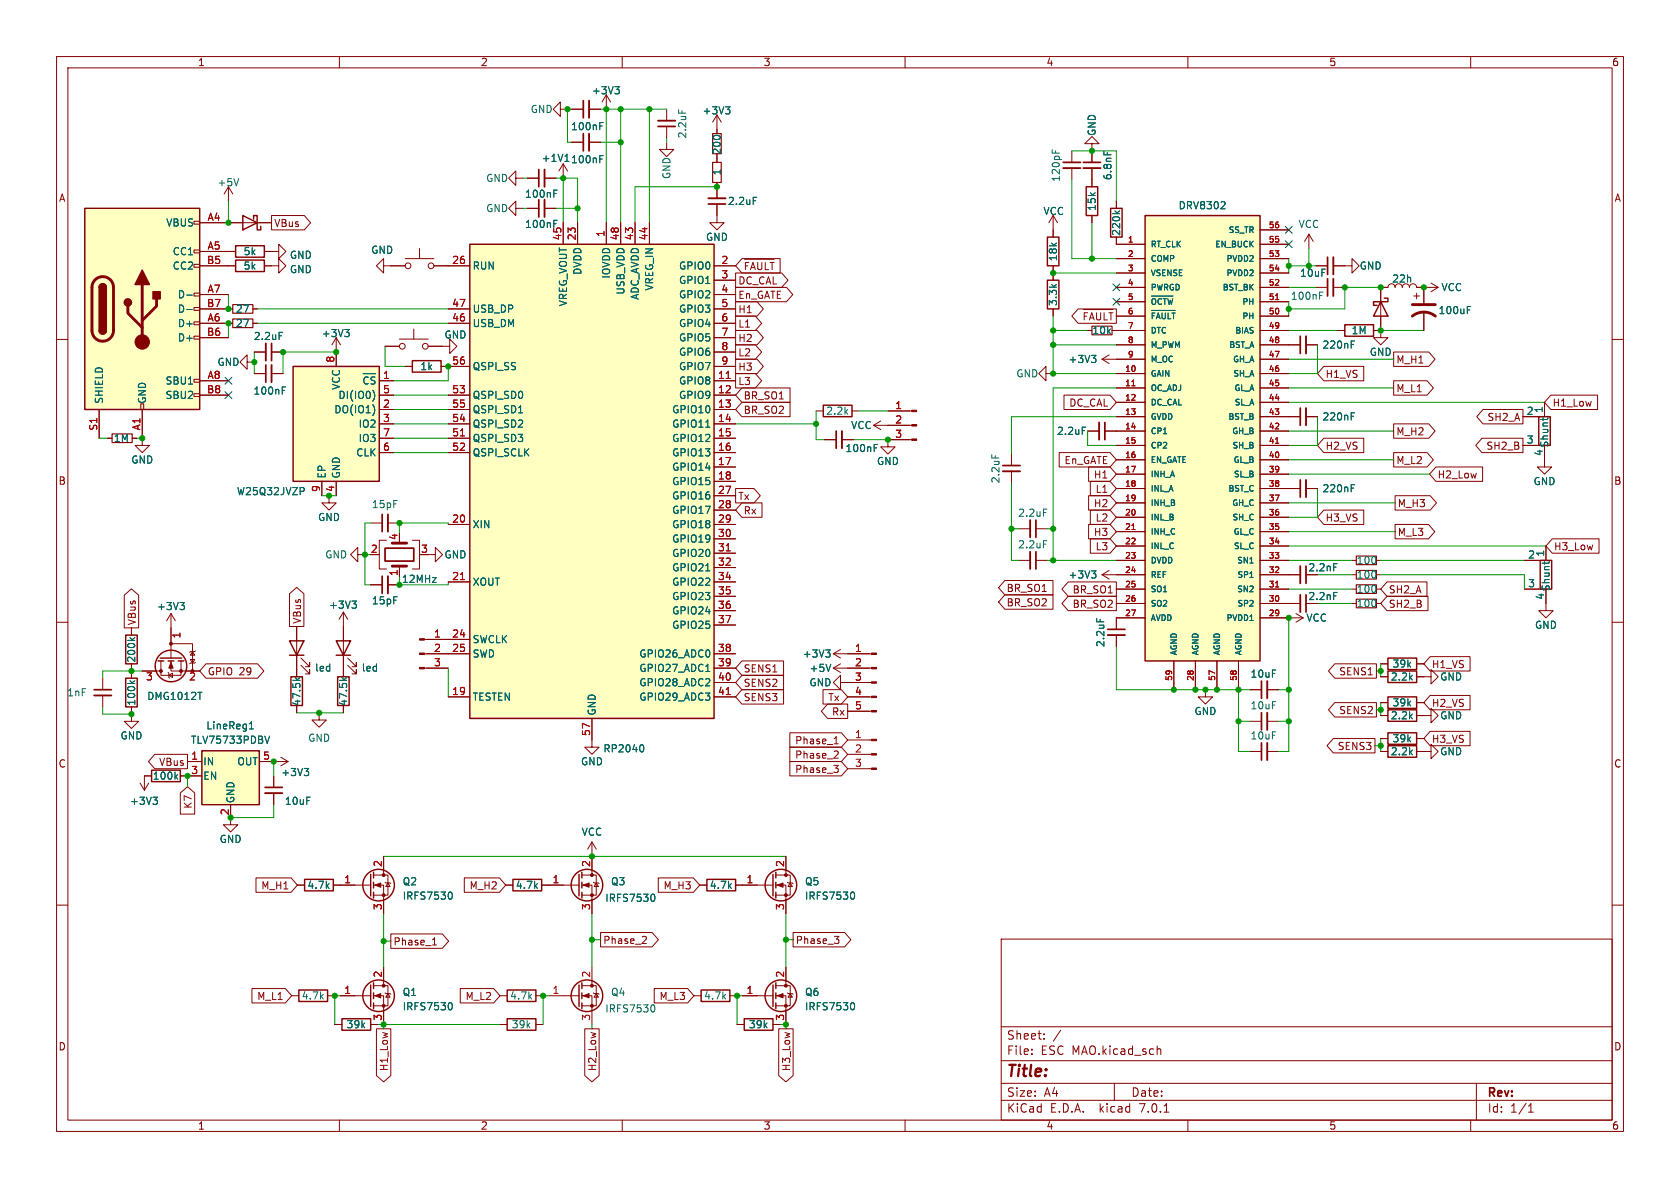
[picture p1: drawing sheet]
<svg xmlns="http://www.w3.org/2000/svg" width="297mm" height="210mm" viewBox="0 0 297 210" stroke-linecap="round" stroke-linejoin="round" font-family="sans-serif">
<defs><g id="words">
<text font-size="2.8" fill="#840000" x="178" y="190.8">Title:</text>
<g font-size="2.1" fill="#840000">
<text x="178" y="183.9">Sheet:</text>
<text x="186.2" y="183.9">/</text>
<text x="178" y="186.6">File:</text>
<text x="184" y="186.6">ESC MAO.kicad_sch</text>
<text x="178" y="196.8">KiCad</text>
<text x="178" y="194">Size:</text>
<text x="184.6" y="194">A4</text>
<text x="185.7" y="196.8">E.D.A.</text>
<text x="194.4" y="196.8">kicad</text>
<text x="200" y="194">Date:</text>
<text x="201.5" y="196.8">7.0.1</text>
<text x="263" y="194.2">Rev:</text>
<text x="263" y="196.8">Id:</text>
<text x="267" y="196.8">1/1</text>
</g>
<g font-size="1.8" fill="#840000">
<text x="35" y="11.8">1</text>
<text x="85" y="11.8">2</text>
<text x="135" y="11.8">3</text>
<text x="185" y="11.8">4</text>
<text x="235" y="11.8">5</text>
<text x="285" y="11.8">6</text>
<text x="127.6" y="27.4" transform="rotate(-90 127.6 27.4)">200</text>
<text x="10.4" y="35.8">A</text>
<text x="285.4" y="35.8">A</text>
<text x="48.5" y="40.3">VBus</text>
<text x="130.5" y="50.4">DC_CAL</text>
<text x="130.5" y="53">En_GATE</text>
<text x="131.5" y="48.5">~{FAULT}</text>
<text x="130.5" y="55.5">H1</text>
<text x="130.5" y="58.1">L1</text>
<text x="191.3" y="57.4">~{FAULT}</text>
<text x="130.5" y="65.7">H3</text>
<text x="130.5" y="60.6">H2</text>
<text x="130.5" y="63.1">L2</text>
<text x="246.9" y="64.4">M_H1</text>
<text x="130.5" y="68.2">L3</text>
<text x="131.5" y="70.8">BR_SO1</text>
<text x="234.3" y="67">H1_VS</text>
<text x="246.9" y="69.5">M_L1</text>
<text x="131.5" y="73.3">BR_SO2</text>
<text x="188.9" y="72">DC_CAL</text>
<text x="246.9" y="77.1">M_H2</text>
<text x="262.8" y="74.6">SH2_A</text>
<text x="274.5" y="72">H1_Low</text>
<text x="188.1" y="82.2">En_GATE</text>
<text x="234.3" y="79.7">H2_VS</text>
<text x="246.9" y="82.2">M_L2</text>
<text x="262.6" y="79.7">SH2_B</text>
<text x="10.3" y="85.8">B</text>
<text x="130.5" y="88.5">Tx</text>
<text x="193.3" y="89.8">H2</text>
<text x="193.3" y="84.7">H1</text>
<text x="193.6" y="87.3">L1</text>
<text x="247.1" y="89.8">M_H3</text>
<text x="254.2" y="84.7">H2_Low</text>
<text x="285.3" y="85.8">B</text>
<text x="131.5" y="91.1">Rx</text>
<text x="193.3" y="94.9">H3</text>
<text x="193.6" y="92.4">L2</text>
<text x="234.3" y="92.4">H3_VS</text>
<text x="247.1" y="94.9">M_L3</text>
<text x="193.6" y="97.4">L3</text>
<text x="231.2" y="101.2">2.2nF</text>
<text x="274.7" y="97.4">H3_Low</text>
<text x="178" y="107.3">BR_SO2</text>
<text x="178" y="104.8">BR_SO1</text>
<text x="189.5" y="105.1">BR_SO1</text>
<text x="189.5" y="107.6">BR_SO2</text>
<text x="231.2" y="106.2">2.2nF</text>
<text x="245.5" y="107.6">SH2_B</text>
<text x="245.5" y="105.1">SH2_A</text>
<text x="24.2" y="110.5" transform="rotate(-90 24.2 110.5)">VBus</text>
<text x="53.4" y="110.3" transform="rotate(-90 53.4 110.3)">VBus</text>
<text x="36.7" y="119.5">GPIO 29</text>
<text x="131.5" y="119">SENS1</text>
<text x="236.6" y="119.5">SENS1</text>
<text x="253.1" y="118.3">H1_VS</text>
<text x="131.5" y="121.6">SENS2</text>
<text x="131.5" y="124.1">SENS3</text>
<text x="146.3" y="124.1">Tx</text>
<text x="253.1" y="125.1">H2_VS</text>
<text x="140.4" y="131.7">Phase_1</text>
<text x="147" y="126.6">Rx</text>
<text x="236.6" y="126.4">SENS2</text>
<text x="253.1" y="131.5">H3_VS</text>
<text x="10.3" y="135.8">C</text>
<text x="28" y="135.5">VBus</text>
<text x="140.4" y="134.3">Phase_2</text>
<text x="140.4" y="136.8">Phase_3</text>
<text x="236.4" y="132.7">SENS3</text>
<text x="285.3" y="135.8">C</text>
<text x="34.1" y="143.1" transform="rotate(-90 34.1 143.1)">K7</text>
<text x="46.1" y="157.4">M_H1</text>
<text x="82.9" y="157.4">M_H2</text>
<text x="117.2" y="157.4">M_H3</text>
<text x="69.6" y="167.3">Phase_1</text>
<text x="106.6" y="167">Phase_2</text>
<text x="140.7" y="167">Phase_3</text>
<text x="45.3" y="176.9">M_L1</text>
<text x="82.2" y="176.9">M_L2</text>
<text x="116.5" y="176.9">M_L3</text>
<text x="10.3" y="185.8">D</text>
<text x="285.3" y="185.8">D</text>
<text x="68.7" y="189.5" transform="rotate(-90 68.7 189.5)">H1_Low</text>
<text x="105.6" y="189.5" transform="rotate(-90 105.6 189.5)">H2_Low</text>
<text x="139.9" y="189.5" transform="rotate(-90 139.9 189.5)">H3_Low</text>
<text x="35" y="199.8">1</text>
<text x="85" y="199.8">2</text>
<text x="135" y="199.8">3</text>
<text x="185" y="199.8">4</text>
<text x="235" y="199.8">5</text>
<text x="285" y="199.8">6</text>
</g>
<g font-size="1.8" fill="#006464">
<text x="104.6" y="16.8">+3V3</text>
<text x="93.8" y="20.1">GND</text>
<text x="100.9" y="23.2">100nF</text>
<text x="124.1" y="20.4">+3V3</text>
<text x="95.7" y="28.8">+1V1</text>
<text x="100.9" y="29">100nF</text>
<text x="121.5" y="24.5" transform="rotate(-90 121.5 24.5)">2.2uF</text>
<text x="193.9" y="24.1" transform="rotate(-90 193.9 24.1)">GND</text>
<text x="38.4" y="33.1">+5V</text>
<text x="85.9" y="32.3">GND</text>
<text x="92.8" y="35.1">100nF</text>
<text x="118.7" y="31.7" transform="rotate(-90 118.7 31.7)">GND</text>
<text x="127.6" y="31.1" transform="rotate(-90 127.6 31.1)">1</text>
<text x="187.5" y="32.2" transform="rotate(-90 187.5 32.2)">120pF</text>
<text x="196.7" y="31.9" transform="rotate(-90 196.7 31.9)">6.8nF</text>
<text x="29.3" y="40.2">VBUS</text>
<text x="85.9" y="37.7">GND</text>
<text x="92.8" y="40.4">100nF</text>
<text x="128.6" y="36.4">2.2uF</text>
<text x="184.4" y="38.2">VCC</text>
<text x="193.9" y="37.3" transform="rotate(-90 193.9 37.3)">15k</text>
<text x="198.2" y="41.8" transform="rotate(-90 198.2 41.8)">220k</text>
<text x="208.3" y="37.1">DRV8302</text>
<text x="229.5" y="40.4">VCC</text>
<text x="30.4" y="45.3">CC1</text>
<text x="30.4" y="47.8">CC2</text>
<text x="43" y="47.8">5k</text>
<text x="43" y="45.3">5k</text>
<text x="51.2" y="45.9">GND</text>
<text x="65.6" y="45">GND</text>
<text x="83.6" y="47.8">RUN</text>
<text x="119.9" y="47.8">GPIO0</text>
<text x="124.7" y="42.7">GND</text>
<text x="187" y="46.2" transform="rotate(-90 187 46.2)">18k</text>
<text x="240.3" y="47.8">GND</text>
<text x="31.3" y="52.9">D-</text>
<text x="51.2" y="48.5">GND</text>
<text x="102.9" y="48.7" transform="rotate(-90 102.9 48.7)">DVDD</text>
<text x="108" y="49.4" transform="rotate(-90 108 49.4)">IOVDD</text>
<text x="110.6" y="52.2" transform="rotate(-90 110.6 52.2)">USB_VDD</text>
<text x="113.1" y="53.1" transform="rotate(-90 113.1 53.1)">ADC_AVDD</text>
<text x="115.6" y="51.5" transform="rotate(-90 115.6 51.5)">VREG_IN</text>
<text x="119.9" y="50.4">GPIO1</text>
<text x="119.9" y="52.9">GPIO2</text>
<text x="228.1" y="53.1">100nF</text>
<text x="229.8" y="49.1">10uF</text>
<text x="246.1" y="50.1">22h</text>
<text x="254.8" y="51.6">VCC</text>
<text x="31.3" y="58">D+</text>
<text x="31.3" y="55.4">D-</text>
<text x="41.6" y="58">27</text>
<text x="41.6" y="55.4">27</text>
<text x="56.8" y="59.8">+3V3</text>
<text x="83.6" y="58">USB_DM</text>
<text x="83.6" y="55.4">USB_DP</text>
<text x="100.4" y="54.3" transform="rotate(-90 100.4 54.3)">VREG_VOUT</text>
<text x="119.9" y="55.4">GPIO3</text>
<text x="119.9" y="58">GPIO4</text>
<text x="187" y="54.2" transform="rotate(-90 187 54.2)">3.3k</text>
<text x="193" y="59.2">10k</text>
<text x="238.9" y="59.2">1M</text>
<text x="254.3" y="55.7">100uF</text>
<text x="31.3" y="60.5">D+</text>
<text x="38.4" y="64.8">GND</text>
<text x="44.8" y="60.3">2.2uF</text>
<text x="74.3" y="65.6">1k</text>
<text x="78.5" y="60">GND</text>
<text x="83.6" y="65.6">QSPI_SS</text>
<text x="119.9" y="60.5">GPIO5</text>
<text x="119.9" y="63.1">GPIO6</text>
<text x="119.9" y="65.6">GPIO7</text>
<text x="188.8" y="64.3">+3V3</text>
<text x="233.7" y="61.8">220nF</text>
<text x="242.1" y="63.1">GND</text>
<text x="18.4" y="71.4" transform="rotate(-90 18.4 71.4)">SHIELD</text>
<text x="26" y="71.4" transform="rotate(-90 26 71.4)">GND</text>
<text x="29.1" y="68.1">SBU1</text>
<text x="29.1" y="70.7">SBU2</text>
<text x="44.8" y="69.9">100nF</text>
<text x="59.7" y="70.7">DI(IO0)</text>
<text x="60.3" y="69" transform="rotate(-90 60.3 69)">VCC</text>
<text x="63.9" y="68.7">~{CS}</text>
<text x="83.6" y="70.7">QSPI_SD0</text>
<text x="119.9" y="68.1">GPIO8</text>
<text x="119.9" y="70.7">GPIO9</text>
<text x="179.6" y="66.9">GND</text>
<text x="59" y="73.2">DO(IO1)</text>
<text x="63.3" y="75.8">IO2</text>
<text x="83.6" y="75.8">QSPI_SD2</text>
<text x="83.6" y="73.2">QSPI_SD1</text>
<text x="118.7" y="73.2">GPIO10</text>
<text x="118.7" y="75.8">GPIO11</text>
<text x="146" y="73.5">2.2k</text>
<text x="150.4" y="76">VCC</text>
<text x="186.8" y="77">2.2uF</text>
<text x="233.7" y="74.5">220nF</text>
<text x="269.8" y="73.4">2</text>
<text x="272.8" y="73.1" transform="rotate(-90 272.8 73.1)">1</text>
<text x="20.1" y="78.3">1M</text>
<text x="23.1" y="82.1">GND</text>
<text x="62.9" y="80.8">CLK</text>
<text x="63.3" y="78.3">IO3</text>
<text x="83.6" y="78.3">QSPI_SD3</text>
<text x="83.6" y="80.8">QSPI_SCLK</text>
<text x="118.7" y="78.3">GPIO12</text>
<text x="118.7" y="80.8">GPIO13</text>
<text x="118.7" y="83.4">GPIO14</text>
<text x="149.4" y="80.1">100nF</text>
<text x="155" y="82.4">GND</text>
<text x="269.8" y="78.5">3</text>
<text x="272.8" y="80.7" transform="rotate(-90 272.8 80.7)">4</text>
<text x="273.9" y="79.2" transform="rotate(-90 273.9 79.2)">Shunt</text>
<text x="41.8" y="87.7">W25Q32JVZP</text>
<text x="57.7" y="84.6" transform="rotate(-90 57.7 84.6)">EP</text>
<text x="60.3" y="84.6" transform="rotate(-90 60.3 84.6)">GND</text>
<text x="65.7" y="90">15pF</text>
<text x="118.7" y="85.9">GPIO15</text>
<text x="118.7" y="88.5">GPIO16</text>
<text x="176.8" y="85.5" transform="rotate(-90 176.8 85.5)">2.2uF</text>
<text x="233.7" y="87.2">220nF</text>
<text x="271.1" y="85.9">GND</text>
<text x="56.2" y="92.3">GND</text>
<text x="83.6" y="93.5">XIN</text>
<text x="118.7" y="91">GPIO17</text>
<text x="118.7" y="93.5">GPIO18</text>
<text x="179.9" y="91.5">2.2uF</text>
<text x="57.4" y="98.9">GND</text>
<text x="78.5" y="98.9">GND</text>
<text x="118.7" y="96.1">GPIO19</text>
<text x="118.7" y="98.6">GPIO20</text>
<text x="118.7" y="101.2">GPIO21</text>
<text x="179.9" y="97.1">2.2uF</text>
<text x="239.8" y="99.9">100</text>
<text x="270.1" y="98.8">2</text>
<text x="273" y="98.5" transform="rotate(-90 273 98.5)">1</text>
<text x="58.1" y="107.8">+3V3</text>
<text x="65.7" y="107">15pF</text>
<text x="71" y="103.2">12MHz</text>
<text x="83.6" y="103.7">XOUT</text>
<text x="118.7" y="103.7">GPIO22</text>
<text x="118.7" y="106.2">GPIO23</text>
<text x="188.8" y="102.4">+3V3</text>
<text x="239.8" y="102.4">100</text>
<text x="239.8" y="105">100</text>
<text x="239.8" y="107.5">100</text>
<text x="270.1" y="103.9">3</text>
<text x="273" y="106.1" transform="rotate(-90 273 106.1)">4</text>
<text x="274.1" y="104.6" transform="rotate(-90 274.1 104.6)">Shunt</text>
<text x="27.7" y="108">+3V3</text>
<text x="83.6" y="113.9">SWCLK</text>
<text x="118.7" y="108.8">GPIO24</text>
<text x="118.7" y="111.3">GPIO25</text>
<text x="230.9" y="110">VCC</text>
<text x="271.3" y="111.3">GND</text>
<text x="24.1" y="117.2" transform="rotate(-90 24.1 117.2)">200k</text>
<text x="55.6" y="118.9">led</text>
<text x="63.9" y="118.9">led</text>
<text x="83.6" y="116.4">SWD</text>
<text x="112.9" y="116.4">GPIO26_ADC0</text>
<text x="112.9" y="118.9">GPIO27_ADC1</text>
<text x="141.9" y="116.4">+3V3</text>
<text x="143.1" y="118.9">+5V</text>
<text x="195.4" y="114.5" transform="rotate(-90 195.4 114.5)">2.2uF</text>
<text x="221" y="120">10uF</text>
<text x="246.1" y="118.2">39k</text>
<text x="11.8" y="123.3">1nF</text>
<text x="24.1" y="124.8" transform="rotate(-90 24.1 124.8)">100k</text>
<text x="26" y="123.9">DMG1012T</text>
<text x="53.3" y="124.9" transform="rotate(-90 53.3 124.9)">47.5k</text>
<text x="61.5" y="124.9" transform="rotate(-90 61.5 124.9)">47.5k</text>
<text x="83.6" y="124">TESTEN</text>
<text x="112.9" y="121.5">GPIO28_ADC2</text>
<text x="112.9" y="124">GPIO29_ADC3</text>
<text x="143" y="121.5">GND</text>
<text x="221" y="125.5">10uF</text>
<text x="245.8" y="120.5">2.2k</text>
<text x="246.1" y="125">39k</text>
<text x="254.5" y="120.5">GND</text>
<text x="21.2" y="130.9">GND</text>
<text x="33.7" y="131.6">TLV75733PDBV</text>
<text x="36.4" y="129.1">LineReg1</text>
<text x="54.4" y="131.3">GND</text>
<text x="105.5" y="126.5" transform="rotate(-90 105.5 126.5)">GND</text>
<text x="211.1" y="126.6">GND</text>
<text x="221" y="130.9">10uF</text>
<text x="245.8" y="127.3">2.2k</text>
<text x="246.1" y="131.4">39k</text>
<text x="254.5" y="127.3">GND</text>
<text x="26.9" y="138">100k</text>
<text x="35.9" y="135.4">IN</text>
<text x="35.9" y="138">EN</text>
<text x="41.8" y="135.4">OUT</text>
<text x="49.7" y="137.4">+3V3</text>
<text x="102.6" y="135.4">GND</text>
<text x="106.6" y="133.2">RP2040</text>
<text x="245.8" y="133.7">2.2k</text>
<text x="254.5" y="133.7">GND</text>
<text x="22.9" y="142.4">+3V3</text>
<text x="41.6" y="142" transform="rotate(-90 41.6 142)">GND</text>
<text x="50.3" y="142.4">10uF</text>
<text x="38.8" y="149.2">GND</text>
<text x="102.8" y="147.9">VCC</text>
<text x="54.3" y="157.3">4.7k</text>
<text x="71.1" y="156.7">Q2</text>
<text x="71.1" y="159.2">IRFS7530</text>
<text x="91.1" y="157.3">4.7k</text>
<text x="106.9" y="159.6">IRFS7530</text>
<text x="108" y="156.7">Q3</text>
<text x="125.4" y="157.3">4.7k</text>
<text x="142.2" y="156.7">Q5</text>
<text x="142.2" y="159.2">IRFS7530</text>
<text x="53.3" y="176.8">4.7k</text>
<text x="71.1" y="176.2">Q1</text>
<text x="71.1" y="178.8">IRFS7530</text>
<text x="90.1" y="176.8">4.7k</text>
<text x="106.9" y="179.1">IRFS7530</text>
<text x="108" y="176.2">Q4</text>
<text x="124.4" y="176.8">4.7k</text>
<text x="142.2" y="176.2">Q6</text>
<text x="142.2" y="178.8">IRFS7530</text>
<text x="61.2" y="181.9">39k</text>
<text x="90.4" y="181.9">39k</text>
<text x="132.3" y="181.9">39k</text>
</g>
<g font-size="1.8" fill="#a90000">
<text x="36.6" y="39.1">A4</text>
<text x="106.9" y="41.9" transform="rotate(-90 106.9 41.9)">1</text>
<text x="36.5" y="46.7">B5</text>
<text x="36.6" y="44.2">A5</text>
<text x="79.9" y="46.7">26</text>
<text x="99.3" y="42.5" transform="rotate(-90 99.3 42.5)">45</text>
<text x="101.9" y="42.5" transform="rotate(-90 101.9 42.5)">23</text>
<text x="109.5" y="42.5" transform="rotate(-90 109.5 42.5)">48</text>
<text x="112" y="42.5" transform="rotate(-90 112 42.5)">43</text>
<text x="114.6" y="42.5" transform="rotate(-90 114.6 42.5)">44</text>
<text x="127.5" y="46.7">2</text>
<text x="36.6" y="51.8">A7</text>
<text x="127.5" y="49.3">3</text>
<text x="127.5" y="51.8">4</text>
<text x="36.5" y="59.4">B6</text>
<text x="36.5" y="54.4">B7</text>
<text x="36.6" y="56.9">A6</text>
<text x="79.9" y="56.9">46</text>
<text x="79.9" y="54.4">47</text>
<text x="127.5" y="54.4">5</text>
<text x="127.5" y="56.9">6</text>
<text x="127.5" y="59.4">7</text>
<text x="59.2" y="64.2" transform="rotate(-90 59.2 64.2)">8</text>
<text x="79.9" y="64.5">56</text>
<text x="127.5" y="62">8</text>
<text x="127.5" y="64.5">9</text>
<text x="36.5" y="69.6">B8</text>
<text x="36.6" y="67.1">A8</text>
<text x="67.7" y="67.1">1</text>
<text x="67.7" y="69.6">5</text>
<text x="79.9" y="69.6">53</text>
<text x="126.9" y="67.1">11</text>
<text x="126.9" y="69.6">12</text>
<text x="17.3" y="76.2" transform="rotate(-90 17.3 76.2)">S1</text>
<text x="24.9" y="76.1" transform="rotate(-90 24.9 76.1)">A1</text>
<text x="67.7" y="72.1">2</text>
<text x="67.7" y="74.7">3</text>
<text x="67.7" y="77.2">7</text>
<text x="79.9" y="77.2">51</text>
<text x="79.9" y="74.7">54</text>
<text x="79.9" y="72.1">55</text>
<text x="126.9" y="72.1">13</text>
<text x="126.9" y="74.7">14</text>
<text x="126.9" y="77.2">15</text>
<text x="158.2" y="72.4">1</text>
<text x="158.2" y="74.9">2</text>
<text x="158.2" y="77.5">3</text>
<text x="67.7" y="79.8">6</text>
<text x="79.9" y="79.8">52</text>
<text x="126.9" y="79.8">16</text>
<text x="126.9" y="82.3">17</text>
<text x="56.6" y="87" transform="rotate(-90 56.6 87)">9</text>
<text x="59.2" y="87" transform="rotate(-90 59.2 87)">4</text>
<text x="126.9" y="84.8">18</text>
<text x="126.9" y="87.4">27</text>
<text x="126.9" y="89.9">28</text>
<text x="70.4" y="95.5" transform="rotate(-90 70.4 95.5)">4</text>
<text x="79.9" y="92.5">20</text>
<text x="126.9" y="92.5">29</text>
<text x="126.9" y="95">30</text>
<text x="65.5" y="97.8">2</text>
<text x="70.4" y="101.9" transform="rotate(-90 70.4 101.9)">1</text>
<text x="74.4" y="97.8">3</text>
<text x="126.9" y="97.5">31</text>
<text x="126.9" y="100.1">32</text>
<text x="79.9" y="102.6">21</text>
<text x="126.9" y="102.6">34</text>
<text x="126.9" y="105.2">35</text>
<text x="126.9" y="107.7">36</text>
<text x="32.1" y="112.9" transform="rotate(-90 32.1 112.9)">1</text>
<text x="76.7" y="112.8">1</text>
<text x="79.9" y="112.8">24</text>
<text x="126.9" y="110.2">37</text>
<text x="76.7" y="115.3">2</text>
<text x="76.7" y="117.9">3</text>
<text x="79.9" y="115.3">25</text>
<text x="126.9" y="115.3">38</text>
<text x="126.9" y="117.9">39</text>
<text x="151.1" y="115.3">1</text>
<text x="151.1" y="117.9">2</text>
<text x="25.7" y="120.5">3</text>
<text x="33.4" y="120.5">2</text>
<text x="79.9" y="122.9">19</text>
<text x="126.9" y="120.4">40</text>
<text x="126.9" y="122.9">41</text>
<text x="151.1" y="120.4">3</text>
<text x="151.1" y="122.9">4</text>
<text x="151.1" y="125.5">5</text>
<text x="104.4" y="130.2" transform="rotate(-90 104.4 130.2)">57</text>
<text x="151.1" y="130.6">1</text>
<text x="33.7" y="134.4">1</text>
<text x="33.7" y="136.9">3</text>
<text x="46.4" y="134.4">5</text>
<text x="151.1" y="133.1">2</text>
<text x="151.1" y="135.6">3</text>
<text x="40.5" y="144.2" transform="rotate(-90 40.5 144.2)">2</text>
<text x="67.6" y="153.3" transform="rotate(-90 67.6 153.3)">2</text>
<text x="104.4" y="153.3" transform="rotate(-90 104.4 153.3)">2</text>
<text x="138.7" y="153.3" transform="rotate(-90 138.7 153.3)">2</text>
<text x="60.8" y="156.2">1</text>
<text x="67.6" y="160.9" transform="rotate(-90 67.6 160.9)">3</text>
<text x="97.6" y="156.2">1</text>
<text x="104.4" y="160.9" transform="rotate(-90 104.4 160.9)">3</text>
<text x="131.9" y="156.2">1</text>
<text x="138.7" y="160.9" transform="rotate(-90 138.7 160.9)">3</text>
<text x="67.6" y="172.9" transform="rotate(-90 67.6 172.9)">2</text>
<text x="104.4" y="172.9" transform="rotate(-90 104.4 172.9)">2</text>
<text x="138.7" y="172.9" transform="rotate(-90 138.7 172.9)">2</text>
<text x="60.8" y="175.8">1</text>
<text x="97.6" y="175.8">1</text>
<text x="131.9" y="175.8">1</text>
<text x="67.6" y="180.5" transform="rotate(-90 67.6 180.5)">3</text>
<text x="104.4" y="180.5" transform="rotate(-90 104.4 180.5)">3</text>
<text x="138.7" y="180.5" transform="rotate(-90 138.7 180.5)">3</text>
</g>
<g font-size="1.4" fill="#006464">
<text x="217.1" y="41.3">SS_TR</text>
<text x="203.5" y="43.9">RT_CLK</text>
<text x="203.5" y="46.4">COMP</text>
<text x="214.7" y="43.9">EN_BUCK</text>
<text x="216.7" y="46.4">PVDD2</text>
<text x="203.5" y="49">VSENSE</text>
<text x="203.5" y="51.5">PWRGD</text>
<text x="216" y="51.5">BST_BK</text>
<text x="216.7" y="49">PVDD2</text>
<text x="203.5" y="54.5">~{OCTW}</text>
<text x="203.5" y="57.1">~{FAULT}</text>
<text x="203.5" y="59.1">DTC</text>
<text x="218.2" y="59.1">BIAS</text>
<text x="219.5" y="56.6">PH</text>
<text x="219.5" y="54">PH</text>
<text x="203.5" y="61.7">M_PWM</text>
<text x="203.5" y="64.2">M_OC</text>
<text x="217.2" y="61.7">BST_A</text>
<text x="217.8" y="64.2">GH_A</text>
<text x="203.5" y="66.7">GAIN</text>
<text x="203.5" y="69.3">OC_ADJ</text>
<text x="203.5" y="71.8">DC_CAL</text>
<text x="217.9" y="66.7">SH_A</text>
<text x="218.1" y="69.3">GL_A</text>
<text x="218.1" y="71.8">SL_A</text>
<text x="203.5" y="74.4">GVDD</text>
<text x="203.5" y="76.9">CP1</text>
<text x="217" y="74.4">BST_B</text>
<text x="217.7" y="76.9">GH_B</text>
<text x="203.5" y="79.4">CP2</text>
<text x="203.5" y="82">EN_GATE</text>
<text x="217.7" y="79.4">SH_B</text>
<text x="217.9" y="82">GL_B</text>
<text x="203.5" y="84.5">INH_A</text>
<text x="203.5" y="87.1">INL_A</text>
<text x="203.5" y="89.6">INH_B</text>
<text x="217" y="87.1">BST_C</text>
<text x="217.7" y="89.6">GH_C</text>
<text x="218" y="84.5">SL_B</text>
<text x="203.5" y="92.1">INL_B</text>
<text x="203.5" y="94.7">INH_C</text>
<text x="217.7" y="92.1">SH_C</text>
<text x="217.9" y="94.7">GL_C</text>
<text x="203.5" y="97.2">INL_C</text>
<text x="203.5" y="99.8">DVDD</text>
<text x="218" y="97.2">SL_C</text>
<text x="218.6" y="99.8">SN1</text>
<text x="203.5" y="102.3">REF</text>
<text x="203.5" y="104.8">SO1</text>
<text x="203.5" y="107.4">SO2</text>
<text x="218.6" y="104.8">SN2</text>
<text x="218.6" y="107.4">SP2</text>
<text x="218.6" y="102.3">SP1</text>
<text x="203.5" y="109.9">AVDD</text>
<text x="216.7" y="109.9">PVDD1</text>
<text x="208.2" y="115.8" transform="rotate(-90 208.2 115.8)">AGND</text>
<text x="212" y="115.8" transform="rotate(-90 212 115.8)">AGND</text>
<text x="215.8" y="115.8" transform="rotate(-90 215.8 115.8)">AGND</text>
<text x="219.6" y="115.8" transform="rotate(-90 219.6 115.8)">AGND</text>
</g>
<g font-size="1.4" fill="#a90000">
<text x="224.2" y="40.4">56</text>
<text x="199.3" y="42.9">1</text>
<text x="199.3" y="45.5">2</text>
<text x="224.2" y="45.5">53</text>
<text x="224.2" y="42.9">55</text>
<text x="199.3" y="48">3</text>
<text x="199.3" y="50.5">4</text>
<text x="199.3" y="53.1">5</text>
<text x="224.2" y="53.1">51</text>
<text x="224.2" y="50.5">52</text>
<text x="224.2" y="48">54</text>
<text x="199.3" y="55.6">6</text>
<text x="199.3" y="58.2">7</text>
<text x="224.2" y="58.2">49</text>
<text x="224.2" y="55.6">50</text>
<text x="198.8" y="65.8">10</text>
<text x="199.3" y="60.7">8</text>
<text x="199.3" y="63.2">9</text>
<text x="224.2" y="65.8">46</text>
<text x="224.2" y="63.2">47</text>
<text x="224.2" y="60.7">48</text>
<text x="198.8" y="68.3">11</text>
<text x="198.8" y="70.9">12</text>
<text x="224.2" y="70.9">44</text>
<text x="224.2" y="68.3">45</text>
<text x="198.8" y="73.4">13</text>
<text x="198.8" y="75.9">14</text>
<text x="224.2" y="75.9">42</text>
<text x="224.2" y="73.4">43</text>
<text x="198.8" y="78.5">15</text>
<text x="198.8" y="81">16</text>
<text x="198.8" y="83.6">17</text>
<text x="224.2" y="83.6">39</text>
<text x="224.2" y="81">40</text>
<text x="224.2" y="78.5">41</text>
<text x="198.8" y="86.1">18</text>
<text x="198.8" y="88.6">19</text>
<text x="224.2" y="88.6">37</text>
<text x="224.2" y="86.1">38</text>
<text x="198.8" y="91.2">20</text>
<text x="198.8" y="93.7">21</text>
<text x="224.2" y="93.7">35</text>
<text x="224.2" y="91.2">36</text>
<text x="198.8" y="96.3">22</text>
<text x="198.8" y="98.8">23</text>
<text x="198.8" y="101.3">24</text>
<text x="224.2" y="101.3">32</text>
<text x="224.2" y="98.8">33</text>
<text x="224.2" y="96.3">34</text>
<text x="198.8" y="103.9">25</text>
<text x="198.8" y="106.4">26</text>
<text x="224.2" y="106.4">30</text>
<text x="224.2" y="103.9">31</text>
<text x="198.8" y="109">27</text>
<text x="224.2" y="109">29</text>
<text x="207.3" y="120.4" transform="rotate(-90 207.3 120.4)">59</text>
<text x="211.1" y="120.4" transform="rotate(-90 211.1 120.4)">28</text>
<text x="214.9" y="120.4" transform="rotate(-90 214.9 120.4)">57</text>
<text x="218.7" y="120.4" transform="rotate(-90 218.7 120.4)">58</text>
</g>
</g></defs>
<g fill="none" stroke="#840000" stroke-width=".18">
<path d="M10 10h277v190h-277zM12 12h273v186h-273zM60 10v2M99.1 19.3v-1.3l-1.3 1.3 1.3 1.3v-1.3h1.2M101.1 19.3h2M104.1 19.3h2.1M107.2 16.8v2.5M107.2 16.8l-.8 1.2M107.2 16.8l.7 1.2M110 10v2M117.9 19.3v2M160 10v2"/>
<path d="M210 10v2M260 10v2M34.3 39.1h1v.5h-1zM35.3 39.4h12.7M40.4 33l-.8 1.3M40.4 33v2.6M40.4 33l.7 1.3M48 38.1h5.8l1.1 1.3-1.1 1.2h-5.8zM91.2 36.8v-1.2l-1.3 1.2 1.3 1.3v-1.3h1.3M91.2 31.5v-1.3l-1.3 1.3 1.3 1.3v-1.3h1.3M93.2 31.5h2M93.2 36.8h2"/>
<path d="M96.3 31.5h2M96.3 36.8h2M99.6 29v2.5M99.6 39.4v3.8M99.6 29l-.8 1.2M99.6 29l.7 1.2M101.1 25.1h2M102.1 39.4v3.8M104.1 25.1h2.1M107.2 39.4v3.8M109.7 39.4v3.8M112.3 39.4v3.8"/>
<path d="M114.8 39.4v3.8M117.9 25.1v1.3h-1.3l1.3 1.3 1.2-1.3h-1.2M117.9 22.4v2M126.7 36.1v3.3h-1.2l1.2 1.2 1.3-1.2h-1.3M126.7 20.3v3.3M126.7 27.9v.8M126.7 32.3v2.8M126.7 20.3l-.7 1.3M126.7 20.3l.8 1.3M186.2 38.1v3.8M186.2 38.1l-.8 1.3M186.2 38.1l.7 1.3"/>
<path d="M189.5 26.7v2M189.5 29.7v2.1M193 25.4h1.3l-1.3-1.3-1.2 1.3h1.2v3.3M193 29.7v3.3M193 38.1v1.3M197.4 35.6v1.2M10 60h2M34.3 59.4h1v.5h-1zM34.3 56.9h1v.5h-1zM34.3 54.4h1v.5h-1zM34.3 51.8h1v.5h-1zM34.3 46.7h1v.5h-1z"/>
<path d="M34.3 44.2h1v.5h-1zM35.3 57.2h5.8M35.3 47h6.4M35.3 44.5h6.4M35.3 52.1h5.1M35.3 54.6h5.8M35.3 59.7h5.1M44.7 57.2h.8M44.7 54.6h.8M46.7 47h2.6v-1.3l1.2 1.3-1.2 1.3v-1.3M46.7 44.5h2.6v-1.3l1.2 1.3-1.2 1.2v-1.2M59.4 59.7l-.7 1.3"/>
<path d="M59.4 59.7v5.1M59.4 59.7l.8 1.3M67.8 47v-1.3l-1.3 1.3 1.3 1.3v-1.3h3.8M70.6 59.9h5.1M71.6 45.7h5.1M73.2 58.2v1.7M74.2 43.9v1.8M76.7 47h6.4M79.2 57.2h3.9M79.2 54.6h3.9M126.2 57.2h3.8M126.2 47h3.8"/>
<path d="M126.2 49.5h3.8M126.2 52.1h3.8M126.2 54.6h3.8M126.2 59.7h3.8M130 48.3h8.2l1.1 1.2-1.1 1.3h-8.2zM130 53.3h3.8l1.2 1.3-1.2 1.3h-3.8zM130 50.8h9l1.2 1.3-1.2 1.2h-9zM130 55.9h3.5l1.2 1.3-1.2 1.2h-3.5zM130 58.4h3.8l1.2 1.3-1.2 1.3h-3.8zM131.2 45.7h6.7v2.6h-6.7l-1.2-1.3zM131.6 45.8h5.3M132.4 46.4h-.6v1.3"/>
<path d="M132.7 47.7l.4-1.3 .4 1.3M134 46.4v1M134.7 46.4v1M135.3 46.4v1.3M136.1 46.4h.8M136.5 46.4v1.3M186.2 47v2.5M186.2 54.6v1.3M190.6 54.6h6.8v2.6h-6.8l-1.1-1.3zM191.5 54.7h5.3M192.3 58.4h.7M192.3 55.3h-.6v1.3"/>
<path d="M192.6 56.6l.4-1.3 .4 1.3M193.9 55.3v1M194.6 55.3v1M195.2 55.3v1.3M196 55.3h.8M196.4 55.3v1.3M196.6 58.4h5.8M197.4 50.8h5M197.4 45.7h5M197.4 41.9v1.3h5M197.4 48.3h5M197.4 53.3h5"/>
<path d="M197.4 55.9h5M222.8 58.4h5M222.8 50.8h5M222.8 45.7h5M222.8 43.2h5M222.8 48.3h5M222.8 53.3h5M222.8 55.9h5M222.8 40.6h5M231.4 41.4l-.8 1.3M231.4 41.4v2.5M231.4 41.4l.8 1.3"/>
<path d="M232.7 47h2M232.7 50.8h2M235.7 47h3.3v-1.3l1.3 1.3-1.3 1.3v-1.3M235.7 50.8h2M236.5 58.4h1.2M242.8 58.4h1.3M244.1 58.4v1.3h1.3l-1.3 1.3-1.3-1.3h1.3M249.9 52.3h1.1M250.4 51.8v1M251.7 50.8v2.8M251.7 55.1v3.3M253 50l1.3 .8"/>
<path d="M254.3 50.8h-3.9a.64 .64 0 0 0-.6-.6 .64 .64 0 0 0-.6 .6 .64 .64 0 0 0-.7-.6 .64 .64 0 0 0-.6 .6 .64 .64 0 0 0-.6-.6 .64 .64 0 0 0-.7 .6 .64 .64 0 0 0-.6-.6 .64 .64 0 0 0-.6 .6h-1.3v7.6M254.3 50.8l-1.3 .8M285 60h2M17.5 72.4v5.1M19 77.5h.8M23.4 77.5h.7M24.9 71.4h.5v1h-.5zM25.1 72.4v6.3h1.3l-1.3 1.3-1.2-1.3h1.2M34.3 69.6h1v.5h-1zM34.3 67.1h1v.5h-1zM35.3 67.3h5.1M35.3 69.9h5.1"/>
<path d="M43.7 64v-1.3l-1.3 1.3 1.3 1.3v-1.3h1.3M45 62.2h2M45 66h2M48 62.2h2M48 66h2M67.1 77.5h2.5M67.1 67.3h2.5M67.1 69.9h2.5M67.1 72.4h2.5M67.1 74.9h2.5M68.1 61.2h2.5M71.6 64.8h1.3"/>
<path d="M75.7 61.2h3.8v1.3l1.3-1.3-1.3-1.3v1.3M78 64.8h5.1M79.2 77.5h3.9M79.2 69.9h3.9M79.2 72.4h3.9M79.2 74.9h3.9M126.2 77.5h3.8M126.2 67.3h3.8M126.2 69.9h3.8M126.2 72.4h3.8M126.2 74.9h3.8M126.2 64.8h3.8"/>
<path d="M126.2 62.2h3.8M130 63.5h3.8l1.2 1.3-1.2 1.2h-3.8zM130 61h3.5l1.2 1.2-1.2 1.3h-3.5zM130 66h3.5l1.2 1.3-1.2 1.3h-3.5zM131.2 68.6h8.5v2.5h-8.5l-1.2-1.2zM131.2 71.1h8.5v2.6h-8.5l-1.2-1.3zM144.3 72.6h1.2M145.8 77.7h2M148.8 77.7h2.1M150.6 72.6h1.3M154.4 75.2h6.8M154.4 75.2l1.3 .7"/>
<path d="M155.7 74.4l-1.3 .8M157 72.6h4.2M161.2 77.7h-4.2v1.3h1.2l-1.2 1.3-1.3-1.3h1.3M184.9 66v-1.2l-1.3 1.2 1.3 1.3v-1.3h1.3M188.1 69.8h8.1l1.2 1.3-1.2 1.3h-8.1zM192.3 76.2h2M194.8 63.5l1.3 .8M194.8 63.5h7.6M195.3 76.2h7.1M196.1 62.7l-1.3 .8M197.4 66h5M197.4 61h5"/>
<path d="M197.4 78.7h5M197.4 73.7h5M197.4 68.6h5M197.4 71.1h5M222.8 66h5M222.8 61h7.1M222.8 78.7h5M222.8 73.7h7.1M222.8 63.5h5M222.8 76.2h5M222.8 68.6h5M222.8 71.1h5"/>
<path d="M230.9 61h2M230.9 73.7h2M234 77.5h7.1v2.5h-7.1l-1.1-1.3zM234 64.8h7.1v2.5h-7.1l-1.1-1.3zM246.4 74.9h6.2l1.1 1.3-1.1 1.3h-6.2zM246.4 62.2h6.2l1.1 1.3-1.1 1.3h-6.2zM246.4 67.3h5.9l1.1 1.3-1.1 1.3h-5.9zM262 77.5h7.2v2.5h-7.2l-1.1-1.3zM262.2 72.4h7v2.5h-7l-1.1-1.2zM269.2 78.7h3.8v3.9h1.3l-1.3 1.2-1.2-1.2h1.2M273 71.1v2.6h-3.8M274.2 69.8h8.2v2.6h-8.2l-1.2-1.3z"/>
<path d="M56.9 85.1v2.5M58.2 87.6v1.3h1.2l-1.2 1.3-1.3-1.3h1.3M59.4 85.1v2.5M63.2 98v-1.2l-1.2 1.2 1.2 1.3v-1.3h1.3M65.5 92.5h2.1M66.8 98h.3M67.1 80h2.5M68.3 95.5h-1.2v5.1h1.2M68.6 92.5h2M72.9 95.5h1.3v5.1h-1.3M75.7 98h1.3v-1.2l1.2 1.2-1.2 1.3v-1.3M79.2 80h3.9"/>
<path d="M79.2 92.7h3.9M126.2 80h3.8M126.2 82.6h3.8M126.2 85.1h3.8M126.2 92.7h3.8M126.2 87.6h3.8M126.2 90.2h3.8M126.2 95.3h3.8M126.2 97.8h3.8M130 86.4h3.3l1.1 1.2-1.1 1.3h-3.3zM131.2 88.9h3.5v2.5h-3.5l-1.2-1.2zM178.8 80.3v2"/>
<path d="M178.8 83.3v2M180.1 99.1h2M180.1 93.5h2M183.1 99.1h2.1M183.1 93.5h2.1M187.3 80h8.9l1.2 1.3-1.2 1.3h-8.9zM192.5 92.7h3.7l1.2 1.3-1.2 1.3h-3.7zM192.5 87.6h3.7l1.2 1.3-1.2 1.3h-3.7zM192.5 82.5h3.7l1.2 1.3-1.2 1.3h-3.7zM192.8 95.2h3.4l1.2 1.3-1.2 1.3h-3.4zM192.8 90.2h3.4l1.2 1.2-1.2 1.3h-3.4zM192.8 85.1h3.4l1.2 1.3-1.2 1.2h-3.4z"/>
<path d="M197.4 86.4h5M197.4 99.1h5M197.4 81.3h5M197.4 83.8h5M197.4 88.9h5M197.4 91.4h5M197.4 94h5M197.4 96.5h5M222.8 86.4h7.1M222.8 99.1h5M222.8 81.3h5M222.8 83.8h5"/>
<path d="M222.8 88.9h5M222.8 91.4h5M222.8 94h5M222.8 96.5h5M230.9 86.4h2M234 90.2h7.1v2.5h-7.1l-1.1-1.3zM239 99.1h.8M243.3 99.1h.8M246.4 80h5.9l1.1 1.3-1.1 1.3h-5.9zM246.6 92.7h5.9l1.2 1.3-1.2 1.3h-5.9zM246.6 87.6h6.2l1.2 1.3-1.2 1.3h-6.2zM253.8 82.5h8.3v2.6h-8.3l-1.1-1.3z"/>
<path d="M273.3 96.5v2.6h-3.8M274.4 95.2h8.3v2.6h-8.3l-1.1-1.3zM10 110h2M18.2 119.9v2M22 105.2l1.2-1.1 1.3 1.1v5.8h-2.5zM23.2 111v1.3M23.2 117.3v2.6M25.1 118.6h3.3M28.4 116.8v2.6h3.6v-2.6M29.7 118.9l.1 .1v.8l.2 .1M29.8 119.4l.7-.4v.8zM30.2 113.8h3.8v4.8"/>
<path d="M30.2 116.8v1.8h5.1M30.2 108.5v7.8M30.2 108.5l-.7 1.2M30.2 108.5l.8 1.2M33.7 116.6h.7l-.4 .6zM34 115.2l.4 .6h-.7zM34.5 115.1l-.1 .1h-.7l-.2 .1M34.5 117.1l-.1 .1h-.7l-.2 .1M36.4 117.3h9.1l1.1 1.3-1.1 1.3h-9.1l-1.1-1.3zM51.2 105l1.3-1.2 1.2 1.2v5.7h-2.5zM52.5 110.7v8.9M53.2 117.6l1.5 1.5v-.7v.7h-.7"/>
<path d="M53.2 116.3l1.5 1.6v-.8v.8h-.7M60.7 108.2v11.4M60.7 108.2l-.8 1.3M60.7 108.2l.8 1.3M61.5 117.6l1.5 1.5v-.7v.7h-.8M61.5 116.3l1.5 1.6v-.8v.8h-.8M65.5 103.4h2.1M68.6 103.4h2M70.6 100.1v1.8M75 113h8.1M75 115.6h8.1M75 118.1h4.2"/>
<path d="M79.2 102.9h3.9M126.2 102.9h3.8M126.2 115.6h3.8M126.2 100.3h3.8M126.2 105.4h3.8M126.2 108h3.8M126.2 110.5h3.8M126.2 118.1h3.8M131.2 119.4h7.3v2.5h-7.3l-1.2-1.2zM131.2 116.8h7.3v2.6h-7.3l-1.2-1.3zM147.3 115.6h6.8M147.3 118.1h6.8"/>
<path d="M147.3 115.6l1.3 .7M147.3 118.1l1.3 .8M148.6 114.8l-1.3 .8M148.6 117.3l-1.3 .8M177.6 105.2h8.6v2.5h-8.6l-1.1-1.3zM177.6 102.6h8.6v2.6h-8.6l-1.1-1.3zM188.8 102.9h8.6v2.5h-8.6l-1.1-1.3zM188.8 105.4h8.6v2.6h-8.6l-1.1-1.3zM194.8 101.6h7.6M194.8 101.6l1.3 .8M196.1 100.8l-1.3 .8M197.4 104.1h5"/>
<path d="M197.4 106.7h5M197.4 112.3v2M202.4 109.2h-5v2.1M207.5 116.8v5.1M211.3 116.8v5.1M215.1 116.8v5.1M218.9 116.8v5.1M222.8 104.1h5M222.8 101.6h7.1M222.8 106.7h7.1M222.8 109.2h7.6M229.1 108.5l1.3 .7"/>
<path d="M230.4 109.2l-1.3 .8M236 117.3h7.3v2.6h-7.3l-1.1-1.3zM239 104.1h.8M239 101.6h.8M239 106.7h.8M243.3 104.1h.8M243.3 101.6h.8M243.3 106.7h.8M244.1 119.6h1.3M244.1 117.3h1.3M245.2 105.4h7.2v2.6h-7.2l-1.1-1.3zM245.2 102.9h7.1v2.5h-7.1l-1.1-1.3z"/>
<path d="M250.4 119.6h2.6v-1.2l1.3 1.2-1.3 1.3v-1.3M250.4 117.3h1.3M252.8 116.1h7.1v2.5h-7.1l-1.1-1.3zM269.5 104.1h3.8v3.9h1.3l-1.3 1.2-1.3-1.2h1.3M285 110h2M18.2 122.9v2.1M23.2 125v2.5h1.3l-1.3 1.3-1.2-1.3h1.2M24.8 138.4l.7 1.3M26.3 138.4l-.8 1.3M26.8 137.2h-1.3v2.5M27.4 133.3h5.7v2.6h-5.7l-1.2-1.3zM31.9 137.2h3.8"/>
<path d="M33.1 134.6h2.6M45.8 134.6h5.1M48.4 137.2v2M49.7 133.9l1.2 .7M50.9 134.6l-1.2 .8M52.5 124.7v1.3M56.4 126v1.3h1.3l-1.3 1.3-1.3-1.3h1.3M60.7 124.7v1.3M79.2 123.2h3.9M104.6 127v5.1h1.3l-1.3 1.3-1.2-1.3h1.2M126.2 123.2h3.8M126.2 120.7h3.8"/>
<path d="M131.2 121.9h7.3v2.6h-7.3l-1.2-1.3zM139.6 132.1h9.1l1.2 1.3-1.2 1.2h-9.1zM139.6 134.6h9.1l1.2 1.3-1.2 1.3h-9.1zM139.6 129.5h9.1l1.2 1.3-1.2 1.3h-9.1zM145.5 121.9h3.2l1.2 1.3-1.2 1.3h-3.2zM146.3 124.5h3.6v2.5h-3.6l-1.1-1.3zM147.4 135.3h.8l-.4 .5M147.5 131.5h.7M147.6 130.5l.2-.3v1.3M147.9 132.8l.3 .2-.1 .3-.7 .7h.8M147.9 135.8l.3 .2v.3l-.3 .3M148.6 120.7v-1.3l-1.3 1.3 1.3 1.2v-1.2h5.5"/>
<path d="M149.9 123.2h4.2M149.9 135.9h4.2M149.9 133.4h4.2M149.9 130.8h4.2M149.9 125.7h4.2M213.1 121.9v1.3h1.3l-1.3 1.3-1.3-1.3h1.3M221 132.8h2M221 127.5h2M221 121.9h2M224 132.8h2.1M224 127.5h2.1M224 121.9h2.1"/>
<path d="M235.7 130.6h7.4v2.5h-7.4l-1.1-1.3zM236 124.2h7.3v2.5h-7.3l-1.1-1.2zM244.1 124.2h1.3M244.1 126.5h1.3M244.1 130.6h1.3M244.1 132.8h1.3M250.4 126.5h2.6v-1.3l1.3 1.3-1.3 1.3v-1.3M250.4 132.8h2.6v-1.2l1.3 1.2-1.3 1.3v-1.3M250.4 124.2h1.3M250.4 130.6h1.3M252.8 122.9h7.1v2.6h-7.1l-1.1-1.3zM252.8 129.3h7.1v2.5h-7.1l-1.1-1.2z"/>
<path d="M10 160h2M31.9 140.2l1.2-1.1 1.3 1.1v3.7h-2.5zM40.8 144.5v1.3h1.2l-1.2 1.3-1.3-1.3h1.3M40.8 142.2v2.6M45.3 155.2h6.2l1.1 1.3-1.1 1.2h-6.2zM48.4 140.2v2M52.6 156.5h1.2M58.9 156.5h6.6M66 156.5h1.8v5M66 154.7h2.6v3.5h-2.6M67.8 151.4v3.3M68.1 156l.1 .1h.8l.1 .1"/>
<path d="M68.6 156.1l.4 .6h-.8zM82.1 155.2h6.2l1.1 1.3-1.1 1.2h-6.2zM89.4 156.5h1.3M95.8 156.5h6.6M102.9 156.5h1.7v5M102.9 154.7h2.5v3.5h-2.5M104.6 148.8v5.9M104.6 148.8l-.7 1.3M104.6 148.8l.8 1.3M104.9 156l.1 .1h.8l.1 .1M105.4 156.1l.4 .6h-.8zM116.4 155.2h6.2l1.1 1.3-1.1 1.2h-6.2z"/>
<path d="M123.7 156.5h1.3M130 156.5h6.7M137.2 156.5h1.7v5M137.2 154.7h2.5v3.5h-2.5M138.9 151.4v3.3M139.2 156l.1 .1h.8l.1 .1M139.7 156.1l.4 .6h-.8zM285 160h2M44.5 174.8h6l1.1 1.2-1.1 1.3h-6zM51.6 176h1.2M57.9 176h1.3M60.2 176h5.3"/>
<path d="M66 176h1.8v5.1M66 174.2h2.6v3.6h-2.6M67.8 170.9v3.3M68.1 175.5l.1 .1h.8l.1 .2M68.6 175.6l.4 .7h-.8zM69.1 165.1h9.1l1.1 1.3-1.1 1.2h-9.1zM76.5 167h.7M76.7 166l.1-.2v1.2M81.4 174.8h5.9l1.1 1.2-1.1 1.3h-5.9zM88.4 176h1.3M94.7 176h1.3M97 176h5.4"/>
<path d="M102.9 176h1.7v5.1M102.9 174.2h2.5v3.6h-2.5M104.6 170.9v3.3M104.9 175.5l.1 .1h.8l.1 .2M105.4 175.6l.4 .7h-.8zM106.2 164.8h9.1l1.1 1.3-1.1 1.3h-9.1zM114.1 165.6l.2 .2-.1 .3-.7 .7h.8M115.7 174.8h5.9l1.1 1.2-1.1 1.3h-5.9zM122.7 176h1.3M129 176h1.3M131.3 176h5.4M137.2 176h1.7v5.1"/>
<path d="M137.2 174.2h2.5v3.6h-2.5M138.9 170.9v3.3M139.2 175.5l.1 .1h.8l.1 .2M139.7 175.6l.4 .7h-.8zM140.2 164.8h9.1l1.1 1.3-1.1 1.3h-9.1zM147.5 165.5h.8l-.4 .5M148.2 166.1l.1 .2-.1 .4M177 166h108v32h-108zM59.2 181.1h1.3M60 198v2M65.5 181.1h1.3M66.5 181.9h2.6v8.2l-1.3 1.1-1.3-1.1z"/>
<path d="M88.4 181.1h1.3M94.7 181.1h1.3M103.4 181.9h2.5v8.2l-1.3 1.1-1.2-1.1zM110 198v2M130.3 181.1h1.3M136.7 181.1h1.2M137.7 181.9h2.5v8.2l-1.3 1.1-1.2-1.1zM160 198v2M177 194.5h108M177 191.5h108M177 187.5h108M177 181.5h108"/>
<path d="M182.4 186.3v.1M182.4 185.5v.1M184.6 183.6v.1M184.6 182.8v.1M197 191.5v3M204.6 185.5h.5l.1 .9M205.8 196.6h.8M210 198v2M260 198v2M261 191.5v6.5M270.2 196.6h.9M270.2 195.5l.4-.4v1.5"/>
<circle cx="72.1" cy="47" r=".51"/>
<circle cx="76.2" cy="47" r=".51"/>
<circle cx="71.1" cy="61.2" r=".51"/>
<circle cx="75.2" cy="61.2" r=".51"/>
</g>
<path d="M126 23.6h1.5v3.6h-1.5zM126 28.7h1.5v3.6h-1.5zM41.1 56.4h3.6v1.5h-3.6zM41.1 53.8h3.6v1.6h-3.6zM193 57.7h3.6v1.5h-3.6zM19.8 76.7h3.6v1.5h-3.6zM239.8 98.3h3.5v1.5h-3.5zM239.8 100.8h3.5v1.6h-3.5zM239.8 103.4h3.5v1.5h-3.5zM239.8 105.9h3.5v1.5h-3.5z" fill="none" stroke="#840000" stroke-width=".2"/>
<g fill="none" stroke="#840000" stroke-width=".25">
<path d="M15 36.8h20.3v35.6h-20.3zM42.9 38.1l2.6 1.3-2.6 1.2zM44.8 38.7v-.6h.7v2.5h.6v-.6M192 33h2.1v5.1h-2.1zM196.3 36.8h2.1v5.1h-2.1zM202.4 38.1h20.4v78.7h-20.4zM17.5 58.4a.64 .64 0 0 0 .7 .7 .64 .64 0 0 0 .6-.7M17.5 50.8a.64 .64 0 0 1 .7-.6 .64 .64 0 0 1 .6 .6M41.7 46h5v2h-5zM41.7 43.4h5v2.1h-5zM83.1 43.2h43.1v83.8h-43.1zM185.2 49.5h2v5.1h-2z"/>
<path d="M185.2 41.9h2v5.1h-2zM237.7 57.4h5.1v2h-5.1zM244.1 53.3l1.3 2.6h-2.6zM244.7 52.7h.7v.6h-2.6v.7h.7M51.8 64.8h15.3v20.3h-15.3zM72.9 63.8h5.1v2h-5.1zM145.5 71.6h5.1v2.1h-5.1zM272 73.7h2.1v5h-2.1zM272.3 99.1h2v5h-2zM22.2 112.3h2.1v5h-2.1zM22.2 119.9h2.1v5.1h-2.1zM27.9 116.8h1.1"/>
<path d="M28.3 116.3h3.8M29.7 116.8h1M31.5 116.8h1M51.2 113.3h2.5l-1.2 2.5zM51.2 115.8h2.5M51.4 119.6h2.1v5.1h-2.1zM59.4 113.3h2.6l-1.3 2.5zM59.4 115.8h2.6M59.7 119.6h2v5.1h-2zM245.4 118.6h5v2.1h-5zM245.4 116.3h5v2.1h-5zM26.8 136.1h5.1v2.1h-5.1z"/>
<path d="M35.7 132.7h10.1v9.5h-10.1zM245.4 123.2h5v2h-5zM245.4 125.5h5v2h-5zM245.4 129.5h5v2.1h-5zM245.4 131.8h5v2.1h-5zM53.8 155.4h5.1v2.1h-5.1zM65.5 154.6v3.8M66 154.2v1M66 156v1M66 157.7v1.1M90.7 155.4h5.1v2.1h-5.1zM102.4 154.6v3.8"/>
<path d="M102.9 154.2v1M102.9 156v1M102.9 157.7v1.1M125 155.4h5v2.1h-5zM136.7 154.6v3.8M137.2 154.2v1M137.2 156v1M137.2 157.7v1.1M52.8 175h5.1v2h-5.1zM65.5 174.1v3.8M66 173.7v1.1M66 175.5v1"/>
<path d="M66 177.3v1M89.7 175h5v2h-5zM102.4 174.1v3.8M102.9 173.7v1.1M102.9 175.5v1M102.9 177.3v1M124 175h5v2h-5zM136.7 174.1v3.8M137.2 173.7v1.1M137.2 175.5v1M137.2 177.3v1M60.5 180.1h5v2h-5z"/>
<path d="M89.7 180.1h5v2h-5zM131.6 180.1h5.1v2h-5.1z"/>
<circle cx="30.2" cy="117.7" r="2.79"/>
<circle cx="66.9" cy="156.5" r="2.79"/>
<circle cx="103.8" cy="156.5" r="2.79"/>
<circle cx="138" cy="156.5" r="2.79"/>
<circle cx="66.9" cy="176" r="2.79"/>
<circle cx="103.8" cy="176" r="2.79"/>
<circle cx="138" cy="176" r="2.79"/>
</g>
<g fill="none" stroke="#006464" stroke-width=".18">
<path d="M108.7 15.3h.8l-.4 .5M109.2 15.8l.3 .2v.3l-.3 .3M120 19.4v.6M128.3 18.9h.7l-.4 .5M128.8 19.4l.2 .2v.3l-.2 .2M42.2 31.6l-.4 1.2M97.9 33.6h.6M97.9 38.9h.6M99.9 28.5h.7M100.1 27.4l.1-.1v1.2M106 27.5h.6M106 21.7h.6"/>
<path d="M133.2 34.9h.6M186 26.5v.6M195.2 26.8v.6M197.1 37.3l.5 .5M197.9 37.3l-.4 .3M216.5 35.7l.1 .2-.1 .3-.7 .7h.8M33 52.2h1M33 54.7h1M49.3 58.8h.6M60.9 58.2h.8l-.4 .5M61.5 58.7l.2 .3v.3l-.2 .2M203.6 52.3h3.8"/>
<path d="M203.6 54.9h4.2M203.6 53.1a.34 .34 0 0 1 .4-.3 .34 .34 0 0 1 .3 .3M204.2 55.3h-.5v1M204.4 56.3l.4-1 .3 1M205.3 52.9l-.2-.1-.3 .2M205.4 55.3v.9M205.6 52.8h.6M205.9 52.8v1M206 55.3v.9M206.5 52.8l.2 1M206.5 55.3v1M207.2 55.3h.6"/>
<path d="M207.3 52.8l-.2 1M207.5 55.3v1M233.3 51.6h.6M259.4 54.2h.6M33.3 67.9h.7M49.9 68.4h.6M64.2 66.1h2.2M65.1 66.7l-.4-.1-.3 .3M66.1 71.9l.1 .5-.1 .7M66.2 69.5v.6l-.3 .8M66.3 66.7l-.5-.1-.2 .3M124.8 75.5h.7"/>
<path d="M154.5 78.6h.7M191.3 75.5h.6M193 62.8h.7l-.4 .5M193.5 63.3l.2 .2v.3l-.2 .3M238.9 60.3h.6M238.9 73h.6M272.8 73.9v.4M273.6 73.9v.2M53.5 86.2l.3 .2-.1 .3-.2 .2M175.3 80.4v.6M184.5 90h.6M184.5 95.6h.6"/>
<path d="M221 99.5h.5M235.8 99.6h.6M238.9 85.7h.6M273 99.3v.4M273.9 99.3l-.1 .2M23 112.7l.5 .5M23.8 112.7l-.5 .4M31.8 106.5h.8l-.4 .5M32.4 107l.2 .2v.3l-.2 .3M52.2 119.8l.5 .5M53 119.8l-.4 .3M60.4 119.8l.5 .5"/>
<path d="M61.3 119.8l-.5 .3M62.2 106.3h.8l-.4 .4M62.8 106.7l.2 .3v.3l-.2 .2M124.8 100.9h.7M124.8 118.7h.7M146 114.9h.8l-.5 .5M146.5 115.4l.3 .2v.3l-.3 .3M146.9 117.4l-.4 1.3M193 100.9h.7l-.4 .5M193.5 101.4l.2 .2v.3l-.2 .3M193.9 109.3v.6M221 102.1h.5"/>
<path d="M235.8 104.7h.6M23 120.3l.5 .5M23.8 120.3l-.5 .4M31.1 137.3l.3 .4M31.4 136.9l-.5 .5M35 122.4h.7M44.1 128.9h.7M44.2 127.9l.3-.3v1.3M47.7 130.1l-.5 1.3M53.8 135.8h.8l-.5 .5M54.3 136.3l.3 .3v.3l-.3 .2M113.5 131.7a.79 .79 0 0 1 0 1.2"/>
<path d="M27 140.9h.8l-.4 .5M27.6 141.4l.2 .2v.4l-.2 .2M79.5 157.7a.68 .68 0 0 1 .5 .6 .68 .68 0 0 1-.5 .7M115.4 158.1a.68 .68 0 0 1 .4 .6 .68 .68 0 0 1-.4 .6M150.7 157.7a.68 .68 0 0 1 .4 .6 .68 .68 0 0 1-.4 .7M79.5 177.2a.68 .68 0 0 1 .5 .7 .68 .68 0 0 1-.5 .6M115.4 177.6a.68 .68 0 0 1 .4 .7 .68 .68 0 0 1-.4 .6M150.7 177.2a.68 .68 0 0 1 .4 .7 .68 .68 0 0 1-.4 .6"/>
</g>
<g fill="#ffffc2" stroke="#ffffc2" stroke-width=".18">
<path d="M83.1 43.2h43.1v83.8h-43.1z"/>
<path d="M35.7 132.7h10.1v9.5h-10.1z"/>
<path d="M51.8 64.8h15.3v20.3h-15.3z"/>
<path d="M15 36.8h20.3v35.6h-20.3z"/>
<path d="M202.4 38.1h20.4v78.7h-20.4z"/>
</g>
<path d="M225.5 53h.6M81.4 77.1h.7M128.4 66.9h.7M200.1 68.2h.6M225.5 78.4h.6M128.4 97.4h.7M200.1 93.6h.6M81.4 102.5h.7M225.5 103.8h.6M128.4 122.8h.7" fill="none" stroke="#a90000" stroke-width=".18"/>
<g fill="#840000" stroke="#840000" stroke-width=".18">
<path d="M66.3 156.5l1-.4v.7z"/>
<path d="M66.3 176l1-.4v.8z"/>
<path d="M30.2 117.1l.4 1h-.8z"/>
<path d="M137.4 156.5l1-.4v.7z"/>
<path d="M74.2 118h.8v.2h-.8z"/>
<path d="M74.2 115.4h.8v.3h-.8z"/>
<path d="M74.2 112.9h.8v.3h-.8z"/>
<path d="M103.1 176l1-.4v.8z"/>
<path d="M103.1 156.5l1-.4v.7z"/>
<path d="M137.4 176l1-.4v.8z"/>
<path d="M154.1 135.8h.8v.2h-.8z"/>
<path d="M154.1 133.2h.8v.3h-.8z"/>
<path d="M154.1 130.7h.8v.2h-.8z"/>
<path d="M154.1 125.6h.8v.3h-.8z"/>
<path d="M154.1 123.1h.8v.2h-.8z"/>
<path d="M154.1 120.5h.8v.3h-.8z"/>
<path d="M154.1 118h.8v.2h-.8z"/>
<path d="M154.1 115.4h.8v.3h-.8z"/>
<path d="M161.2 77.6h.9v.3h-.9z"/>
<path d="M161.2 75.1h.9v.2h-.9z"/>
<path d="M161.2 72.5h.9v.3h-.9z"/>
<circle cx="67.8" cy="158.2" r=".25"/>
<circle cx="67.8" cy="154.7" r=".25"/>
<circle cx="67.8" cy="177.8" r=".25"/>
<circle cx="67.8" cy="174.2" r=".25"/>
<circle cx="30.2" cy="113.8" r=".25"/>
<circle cx="34" cy="118.6" r=".25"/>
<circle cx="32" cy="118.6" r=".25"/>
<circle cx="28.4" cy="118.6" r=".25"/>
<circle cx="138.9" cy="158.2" r=".25"/>
<circle cx="138.9" cy="154.7" r=".25"/>
<circle cx="104.6" cy="177.8" r=".25"/>
<circle cx="104.6" cy="174.2" r=".25"/>
<circle cx="104.6" cy="158.2" r=".25"/>
<circle cx="104.6" cy="154.7" r=".25"/>
<circle cx="138.9" cy="177.8" r=".25"/>
<circle cx="138.9" cy="174.2" r=".25"/>
<circle cx="25.1" cy="60.5" r="1.27"/>
</g>
<g fill="none" stroke="#840000" stroke-width=".33">
<path d="M104.1 17.8v3M96.3 30v3M96.3 35.3v3.1M104.1 23.6v3.1M116.3 21.3h3.1M125.2 35.1h3.1M188 29.7h3M191.5 29.7h3.1M230.9 59.4v3.1M235.7 45.5v3M235.7 49.3v3M47 60.7v3.1"/>
<path d="M48 64.5v3.1M148.8 76.2v3M194.3 74.7v3M230.9 72.1v3.1M68.6 90.9v3.1M177.3 83.3h3M182.1 91.9v3.1M182.1 97.5v3.1M230.9 84.8v3.1M68.6 101.9v3M195.8 112.3h3.1M229.9 100.1v3"/>
<path d="M229.9 105.2v3M16.6 122.9h3.1M224 120.4v3M224 126v3M224 131.3v3.1M46.9 140.2h3"/>
</g>
<g fill="none" stroke="#840000" stroke-width=".3">
<path d="M103.1 17.8v3M95.2 30v3M95.2 35.3v3.1M103.1 23.6v3.1M116.3 22.4h3.1M125.2 36.1h3.1M188 28.7h3M191.5 28.7h3.1M229.9 59.4v3.1M234.7 45.5v3M234.7 49.3v3M47 64.5v3.1"/>
<path d="M48 60.7v3.1M147.8 76.2v3M195.3 74.7v3M229.9 72.1v3.1M67.6 90.9v3.1M68.1 96.9h5.1v2.3h-5.1zM177.3 82.3h3M183.1 91.9v3.1M183.1 97.5v3.1M229.9 84.8v3.1M67.6 101.9v3M195.8 111.3h3.1"/>
<path d="M230.9 100.1v3M230.9 105.2v3M16.6 121.9h3.1M46.9 139.2h3M223 120.4v3M223 126v3M223 131.3v3.1"/>
</g>
<path d="M16.8 49.5a1.91 1.91 0 0 1 2.1-.5 1.91 1.91 0 0 1 1.2 1.8v7.6a1.91 1.91 0 0 1-1.9 1.9 1.91 1.91 0 0 1-1.9-1.9v-7.8l.1-.6zM22.6 54.1v1.3l2.5 2.5M25.1 50.3v10.2M27.7 52.8v1.3l-2.6 2.5M249.7 55.9a3.3 3.3 0 0 1 4 0M249.7 53.8h4M69.3 96h2.6M69.3 100.1h2.6" fill="none" stroke="#840000" stroke-width=".51"/>
<g fill="#840000" stroke="#840000" stroke-width=".25">
<path d="M17.5 58.4h1.3a.64 .64 0 0 1-.6 .7 .64 .64 0 0 1-.7-.7z"/>
<path d="M17.5 50.8h1.3v7.6h-1.3z"/>
<path d="M17.7 50.4a.64 .64 0 0 1 .7-.2 .64 .64 0 0 1 .4 .6h-1.3z"/>
<path d="M25.1 47.8l1.3 2.5h-2.5z"/>
<path d="M27.1 51.6h1.2v1.2h-1.2z"/>
<circle cx="22.6" cy="53.5" r=".63"/>
</g>
<g fill="none" stroke="#009600" stroke-width=".18">
<path d="M101.1 19.3h-.8v5.8h.8M106.2 19.3h11.7M107.2 19.3v20.1M109.7 19.3v20.1M114.8 19.3v20.1M40.4 35.6v3.8M92.5 36.8h.7M92.5 31.5h.7M98.3 36.8h3.8M98.3 31.5h3.8v7.9M99.6 31.5v7.9M106.2 25.1h3.5"/>
<path d="M117.9 24.4v.7M126.7 33h-14.4v6.4M189.5 26.7h7.9v8.9M189.5 31.8v13.9h7.9M193 39.4v6.3M40.4 52.1v2.5M40.4 57.2v2.5M45.5 57.2h33.7M45.5 54.6h33.7M186.2 48.3v-.3h.2v.3h11M186.2 55.9v10.1h11.2M186.2 58.4h6.1"/>
<path d="M227.8 58.4h8.7M227.8 45.7v2.6M227.8 53.3v2.6M227.8 47h4.9M227.8 50.8h4.9M231.4 43.9v3.1M244.1 58.4h7.6M244.1 50.8h-6.4v3.8h-9.9M17.5 77.5h1.5M24.1 77.5h1M45 62.2v3.8M59.4 62.2h-9.4v3.8"/>
<path d="M68.1 61.2v3.6h3.5M69.6 77.5h9.6M69.6 74.9h9.6M69.6 72.4h9.6M69.6 69.9h9.6M79.2 64.8v2.5h-9.6M130 74.9h14.3M144.3 72.6v5.1h1.5M150.9 77.7h6.1M151.9 72.6h5.1M186.2 61h11.2M192.3 76.2v2.5h5.1"/>
<path d="M197.4 68.6h-11.2v30.5M197.4 73.7h-18.6v6.6M227.8 68.6h18.6M227.8 63.5h18.6M227.8 76.2h18.6M227.8 71.1h45.2M232.9 61v5h-5.1M232.9 73.7v5h-5.1M56.9 87.6h2.5M64.5 98h1M65.5 92.5h-1v10.9h1M69.6 80h9.6"/>
<path d="M79.2 92.7v-.2h-8.6v1.7M178.8 85.3v13.8h1.3M178.8 93.5h1.3M185.2 99.1h12.2M185.2 93.5h1M227.8 99.1h11.2M227.8 88.9h18.8M227.8 94h18.8M227.8 96.5h45.5M227.8 83.8h24.9M227.8 81.3h18.6M232.9 86.4v5h-5.1"/>
<path d="M244.1 99.1h25.4M25.1 118.6h-6.9v1.3M79.2 102.9v.5h-8.6M79.2 118.1v5.1M197.4 114.3v7.6h23.6M227.8 109.2v23.6h-1.7M227.8 104.1h11.2M232.9 106.7h6.1M232.9 101.6h6.1M243.3 118.6h.8M244.1 101.6h25.4v2.5M244.1 117.3v2.3"/>
<path d="M18.2 125v1.2h5M33.1 137.2v1.9M48.4 134.6v2.6M52.5 126h8.2M52.5 126h.1M60.7 126h.1M218.9 127.5h2.1M218.9 121.9v10.9h2.1M226.1 127.5h1.7M226.1 121.9h1.7M243.1 131.8h1M243.3 125.5h.8"/>
<path d="M244.1 124.2v2.3M244.1 130.6v2.2M48.4 142.2v2.3h-7.6v.3M67.8 151.4h71.1M60.2 176h-1v5.1M67.8 161.5v9.4M67.8 166.4h1.3M97 176h-1v5.1M104.6 166.1h1.6M104.6 161.5v9.4M131.3 176h-1v5.1M138.9 166.1h1.3"/>
<path d="M138.9 161.5v9.4M66.8 181.1h21.6M67.8 181.1v.8M104.6 181.1v.8M137.9 181.1h1v.8"/>
</g>
<path d="M196.7 50.2l1.3 1.2M196.7 52.7l1.3 1.2M198 50.2l-1.3 1.2M198 52.7l-1.3 1.2M227.2 40l1.2 1.2M227.2 42.6l1.2 1.2M228.4 40l-1.2 1.2M228.4 42.6l-1.2 1.2M39.8 69.2l1.2 1.3M39.8 66.7l1.2 1.2M41 69.2l-1.2 1.3M41 66.7l-1.2 1.2" fill="none" stroke="#000084" stroke-width=".18"/>
<g fill="#009600" stroke="#009600" stroke-width=".18">
<circle cx="104.6" cy="151.4" r=".46"/>
<circle cx="96" cy="176" r=".46"/>
<circle cx="67.8" cy="166.4" r=".46"/>
<circle cx="67.8" cy="181.1" r=".46"/>
<circle cx="56.4" cy="126" r=".46"/>
<circle cx="40.8" cy="144.5" r=".46"/>
<circle cx="59.2" cy="176" r=".46"/>
<circle cx="33.1" cy="137.2" r=".46"/>
<circle cx="23.2" cy="126.2" r=".46"/>
<circle cx="23.2" cy="118.6" r=".46"/>
<circle cx="48.4" cy="134.6" r=".46"/>
<circle cx="138.9" cy="166.1" r=".46"/>
<circle cx="104.6" cy="166.1" r=".46"/>
<circle cx="130.3" cy="176" r=".46"/>
<circle cx="138.9" cy="181.1" r=".46"/>
<circle cx="40.4" cy="39.4" r=".46"/>
<circle cx="40.4" cy="54.6" r=".46"/>
<circle cx="40.4" cy="57.2" r=".46"/>
<circle cx="25.1" cy="77.5" r=".46"/>
<circle cx="59.4" cy="62.2" r=".46"/>
<circle cx="50" cy="62.2" r=".46"/>
<circle cx="45" cy="64" r=".46"/>
<circle cx="70.6" cy="92.5" r=".46"/>
<circle cx="64.5" cy="98" r=".46"/>
<circle cx="70.6" cy="103.4" r=".46"/>
<circle cx="58.2" cy="87.6" r=".46"/>
<circle cx="79.2" cy="64.8" r=".46"/>
<circle cx="100.3" cy="19.3" r=".46"/>
<circle cx="107.2" cy="19.3" r=".46"/>
<circle cx="109.7" cy="19.3" r=".46"/>
<circle cx="109.7" cy="25.1" r=".46"/>
<circle cx="114.8" cy="19.3" r=".46"/>
<circle cx="99.6" cy="31.5" r=".46"/>
<circle cx="102.1" cy="36.8" r=".46"/>
<circle cx="126.7" cy="33" r=".46"/>
<circle cx="144.3" cy="74.9" r=".46"/>
<circle cx="157" cy="77.7" r=".46"/>
<circle cx="193" cy="26.7" r=".46"/>
<circle cx="186.2" cy="66" r=".46"/>
<circle cx="186.2" cy="61" r=".46"/>
<circle cx="186.2" cy="58.4" r=".46"/>
<circle cx="193" cy="45.7" r=".46"/>
<circle cx="186.2" cy="48.3" r=".46"/>
<circle cx="218.9" cy="127.5" r=".46"/>
<circle cx="218.9" cy="121.9" r=".46"/>
<circle cx="215.1" cy="121.9" r=".46"/>
<circle cx="213.1" cy="121.9" r=".46"/>
<circle cx="227.8" cy="121.9" r=".46"/>
<circle cx="227.8" cy="127.5" r=".46"/>
<circle cx="227.8" cy="109.2" r=".46"/>
<circle cx="178.8" cy="93.5" r=".46"/>
<circle cx="186.2" cy="93.5" r=".46"/>
<circle cx="211.3" cy="121.9" r=".46"/>
<circle cx="207.5" cy="121.9" r=".46"/>
<circle cx="186.2" cy="99.1" r=".46"/>
<circle cx="227.8" cy="47" r=".46"/>
<circle cx="231.4" cy="47" r=".46"/>
<circle cx="237.7" cy="50.8" r=".46"/>
<circle cx="244.1" cy="58.4" r=".46"/>
<circle cx="244.1" cy="50.8" r=".46"/>
<circle cx="227.8" cy="54.6" r=".46"/>
<circle cx="251.7" cy="50.8" r=".46"/>
<circle cx="244.1" cy="125.5" r=".46"/>
<circle cx="244.1" cy="118.6" r=".46"/>
<circle cx="244.1" cy="131.8" r=".46"/>
</g>
<use href="#words"/>
</svg>
